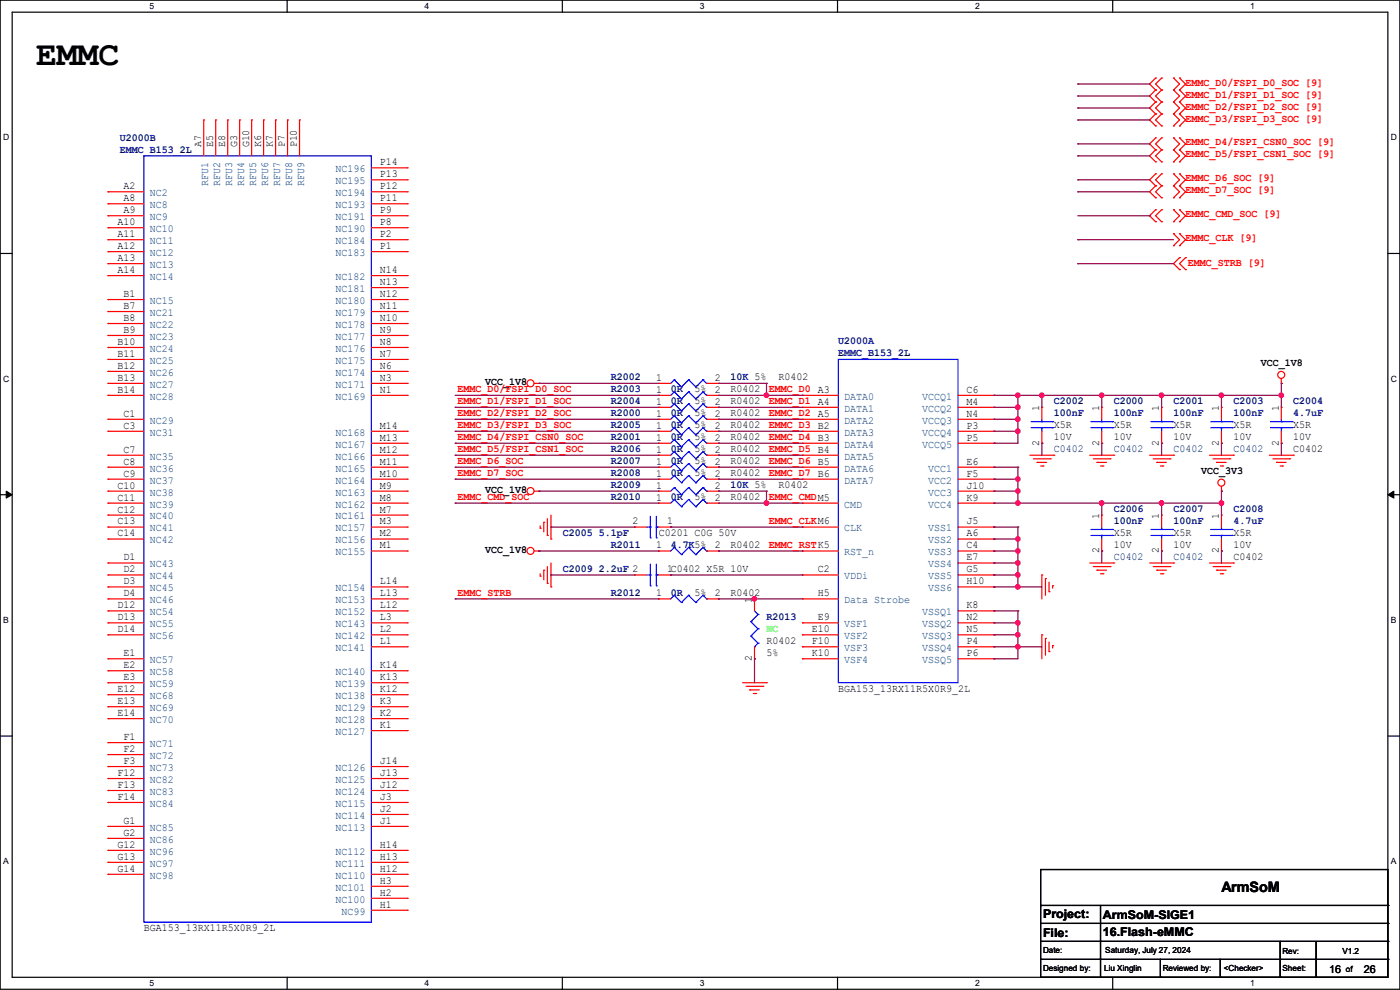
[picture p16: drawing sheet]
<svg xmlns="http://www.w3.org/2000/svg" width="297mm" height="210mm" viewBox="0 0 297 210" stroke-linecap="round" stroke-linejoin="round" font-family="sans-serif">
<defs><g id="words">
<text font-size="7.4" x="7.7" y="13.8">EMMC</text>
<text font-size="3" x="259.1" y="189.3">ArmSoM</text>
<g font-size="2.5">
<text x="221.3" y="194.7">Project:</text>
<text x="234" y="194.9">ArmSoM-SIGE1</text>
<text x="221.3" y="198.8">File:</text>
<text x="234" y="198.5">16.Flash-eMMC</text>
</g>
<g font-size="2.3" fill="#f00">
<text x="251.5" y="18.2">EMMC_D0/FSPI_D0_SOC [9]</text>
<text x="251.5" y="20.7">EMMC_D1/FSPI_D1_SOC [9]</text>
<text x="251.5" y="23.2">EMMC_D2/FSPI_D2_SOC [9]</text>
<text x="251.5" y="25.8">EMMC_D3/FSPI_D3_SOC [9]</text>
<text x="251.5" y="33.4">EMMC_D5/FSPI_CSN1_SOC [9]</text>
<text x="251.5" y="30.9">EMMC_D4/FSPI_CSN0_SOC [9]</text>
<text x="251.5" y="38.5">EMMC_D6_SOC [9]</text>
<text x="251.5" y="41">EMMC_D7_SOC [9]</text>
<text x="251.5" y="46.1">EMMC_CMD_SOC [9]</text>
<text x="251.5" y="51.2">EMMC_CLK [9]</text>
<text x="252" y="56.5">EMMC_STRB [9]</text>
<text x="97.1" y="83.1">EMMC_D0/FSPI_D0_SOC</text>
<text x="163.1" y="83.1">EMMC_D0 A3</text>
<text x="97.1" y="85.7">EMMC_D1/FSPI_D1_SOC</text>
<text x="97.1" y="88.2">EMMC_D2/FSPI_D2_SOC</text>
<text x="163.1" y="85.7">EMMC_D1 A4</text>
<text x="163.1" y="88.2">EMMC_D2 A5</text>
<text x="97.1" y="90.8">EMMC_D3/FSPI_D3_SOC</text>
<text x="97.1" y="93.3">EMMC_D4/FSPI_CSN0_SOC</text>
<text x="97.1" y="95.8">EMMC_D5/FSPI_CSN1_SOC</text>
<text x="163.1" y="93.3">EMMC_D4 B3</text>
<text x="163.1" y="90.8">EMMC_D3 B2</text>
<text x="163.1" y="95.8">EMMC_D5 B4</text>
<text x="97.1" y="98.4">EMMC_D6_SOC</text>
<text x="97.1" y="100.9">EMMC_D7_SOC</text>
<text x="163.1" y="98.4">EMMC_D6 B5</text>
<text x="163.1" y="100.9">EMMC_D7 B6</text>
<text x="97.1" y="106">EMMC_CMD_SOC</text>
<text x="163.1" y="106">EMMC_CMDM5</text>
<text x="163.1" y="111.1">EMMC_CLKM6</text>
<text x="163.1" y="116.2">EMMC_RSTK5</text>
<text x="97.1" y="126.3">EMMC_STRB</text>
</g>
<g font-size="2.3" fill="#00007f">
<text x="25.4" y="29.8">U2000B</text>
<text x="25.4" y="32.4">EMMC_B153_2L</text>
<text x="177.8" y="73">U2000A</text>
<text x="177.8" y="75.6">EMMC_B153_2L</text>
<text x="129.6" y="80.6">R2002</text>
<text x="129.6" y="83.2">R2003</text>
<text x="142.3" y="83.2">0R</text>
<text x="155" y="80.6">10K 5%</text>
<text x="129.6" y="85.7">R2004</text>
<text x="129.6" y="88.3">R2000</text>
<text x="142.3" y="85.7">0R</text>
<text x="142.3" y="88.3">0R</text>
<text x="223.6" y="85.7">C2002</text>
<text x="223.6" y="88.3">100nF</text>
<text x="236.3" y="85.7">C2000</text>
<text x="236.3" y="88.3">100nF</text>
<text x="249" y="85.7">C2001</text>
<text x="249" y="88.3">100nF</text>
<text x="261.7" y="85.7">C2003</text>
<text x="261.7" y="88.3">100nF</text>
<text x="274.4" y="85.7">C2004</text>
<text x="274.4" y="88.3">4.7uF</text>
<text x="129.6" y="90.8">R2005</text>
<text x="129.6" y="95.9">R2006</text>
<text x="129.6" y="93.3">R2001</text>
<text x="142.3" y="90.8">0R</text>
<text x="142.3" y="95.9">0R</text>
<text x="142.3" y="93.3">0R</text>
<text x="223.6" y="95.9">C0402</text>
<text x="236.3" y="95.9">C0402</text>
<text x="249" y="95.9">C0402</text>
<text x="261.7" y="95.9">C0402</text>
<text x="129.6" y="101">R2008</text>
<text x="129.6" y="98.4">R2007</text>
<text x="142.3" y="101">0R</text>
<text x="142.3" y="98.4">0R</text>
<text x="129.6" y="106">R2010</text>
<text x="129.6" y="103.5">R2009</text>
<text x="142.3" y="106">0R</text>
<text x="155" y="103.5">10K 5%</text>
<text x="119.4" y="113.7">C2005 5.1pF</text>
<text x="236.3" y="108.6">C2006</text>
<text x="236.3" y="111.1">100nF</text>
<text x="249" y="108.6">C2007</text>
<text x="249" y="111.1">100nF</text>
<text x="261.7" y="108.6">C2008</text>
<text x="261.7" y="111.1">4.7uF</text>
<text x="129.6" y="116.2">R2011</text>
<text x="142.3" y="116.2">4.7K5%</text>
<text x="236.3" y="118.7">C0402</text>
<text x="249" y="118.7">C0402</text>
<text x="119.4" y="121.3">C2009 2.2uF 2</text>
<text x="129.6" y="126.4">R2012</text>
<text x="142.3" y="126.4">0R</text>
<text x="162.6" y="131.4">R2013</text>
</g>
<g font-size="2.3">
<text x="42.7" y="31.3" transform="rotate(-90 42.7 31.3)">A7</text>
<text x="45.2" y="31.3" transform="rotate(-90 45.2 31.3)">E5</text>
<text x="47.8" y="31.3" transform="rotate(-90 47.8 31.3)">E8</text>
<text x="50.3" y="31.3" transform="rotate(-90 50.3 31.3)">G3</text>
<text x="52.8" y="31.3" transform="rotate(-90 52.8 31.3)">G10</text>
<text x="55.4" y="31.3" transform="rotate(-90 55.4 31.3)">K6</text>
<text x="57.9" y="31.3" transform="rotate(-90 57.9 31.3)">K7</text>
<text x="60.5" y="31.3" transform="rotate(-90 60.5 31.3)">P7</text>
<text x="63" y="31.3" transform="rotate(-90 63 31.3)">P10</text>
<text x="80.6" y="35.1">P14</text>
<text x="26.2" y="40.1">A2</text>
<text x="80.6" y="40.1">P12</text>
<text x="80.6" y="37.6">P13</text>
<text x="24.9" y="47.8">A10</text>
<text x="26.2" y="42.7">A8</text>
<text x="26.2" y="45.2">A9</text>
<text x="80.6" y="47.8">P8</text>
<text x="80.6" y="45.2">P9</text>
<text x="80.6" y="42.7">P11</text>
<text x="24.9" y="50.3">A11</text>
<text x="24.9" y="52.8">A12</text>
<text x="80.6" y="52.8">P1</text>
<text x="80.6" y="50.3">P2</text>
<text x="24.9" y="55.4">A13</text>
<text x="24.9" y="57.9">A14</text>
<text x="80.6" y="57.9">N14</text>
<text x="26.2" y="63">B1</text>
<text x="26.2" y="65.5">B7</text>
<text x="80.6" y="65.5">N11</text>
<text x="80.6" y="63">N12</text>
<text x="80.6" y="60.5">N13</text>
<text x="26.2" y="68.1">B8</text>
<text x="26.2" y="70.6">B9</text>
<text x="80.6" y="70.6">N9</text>
<text x="80.6" y="68.1">N10</text>
<text x="24.9" y="73.2">B10</text>
<text x="24.9" y="75.7">B11</text>
<text x="80.6" y="75.7">N7</text>
<text x="80.6" y="73.2">N8</text>
<text x="267.5" y="77.6">VCC_1V8</text>
<text x="24.9" y="78.2">B12</text>
<text x="24.9" y="80.8">B13</text>
<text x="24.9" y="83.3">B14</text>
<text x="80.6" y="83.3">N1</text>
<text x="80.6" y="80.8">N3</text>
<text x="80.6" y="78.2">N6</text>
<text x="102.9" y="81.7">VCC_1V8</text>
<text x="139.2" y="80.8">1</text>
<text x="139.2" y="83.3">1</text>
<text x="147.4" y="83.2">5%</text>
<text x="151.7" y="80.8">2</text>
<text x="151.7" y="83.3">2</text>
<text x="155" y="83.2">R0402</text>
<text x="165.1" y="80.6">R0402</text>
<text x="205" y="83.3">C6</text>
<text x="26.2" y="88.4">C1</text>
<text x="139.2" y="85.9">1</text>
<text x="139.2" y="88.4">1</text>
<text x="147.4" y="85.7">5%</text>
<text x="147.4" y="88.3">5%</text>
<text x="151.7" y="85.9">2</text>
<text x="151.7" y="88.4">2</text>
<text x="155" y="85.7">R0402</text>
<text x="155" y="88.3">R0402</text>
<text x="205" y="88.4">N4</text>
<text x="205" y="85.9">M4</text>
<text x="220.5" y="87.2" transform="rotate(-90 220.5 87.2)">1</text>
<text x="233.2" y="87.2" transform="rotate(-90 233.2 87.2)">1</text>
<text x="245.9" y="87.2" transform="rotate(-90 245.9 87.2)">1</text>
<text x="258.6" y="87.2" transform="rotate(-90 258.6 87.2)">1</text>
<text x="271.3" y="87.2" transform="rotate(-90 271.3 87.2)">1</text>
<text x="26.2" y="90.9">C3</text>
<text x="80.6" y="93.5">M13</text>
<text x="80.6" y="90.9">M14</text>
<text x="139.2" y="90.9">1</text>
<text x="139.2" y="93.5">1</text>
<text x="147.4" y="90.8">5%</text>
<text x="147.4" y="95.9">5%</text>
<text x="147.4" y="93.3">5%</text>
<text x="151.7" y="90.9">2</text>
<text x="151.7" y="93.5">2</text>
<text x="155" y="90.8">R0402</text>
<text x="155" y="95.9">R0402</text>
<text x="155" y="93.3">R0402</text>
<text x="205" y="93.5">P5</text>
<text x="205" y="90.9">P3</text>
<text x="220.5" y="94.5" transform="rotate(-90 220.5 94.5)">2</text>
<text x="223.6" y="90.8">X5R</text>
<text x="223.6" y="93.3">10V</text>
<text x="233.2" y="94.5" transform="rotate(-90 233.2 94.5)">2</text>
<text x="236.3" y="90.8">X5R</text>
<text x="236.3" y="93.3">10V</text>
<text x="245.9" y="94.5" transform="rotate(-90 245.9 94.5)">2</text>
<text x="249" y="90.8">X5R</text>
<text x="249" y="93.3">10V</text>
<text x="258.6" y="94.5" transform="rotate(-90 258.6 94.5)">2</text>
<text x="261.7" y="90.8">X5R</text>
<text x="261.7" y="93.3">10V</text>
<text x="271.3" y="94.5" transform="rotate(-90 271.3 94.5)">2</text>
<text x="274.4" y="95.9">C0402</text>
<text x="274.4" y="90.8">X5R</text>
<text x="274.4" y="93.3">10V</text>
<text x="26.2" y="96">C7</text>
<text x="26.2" y="98.6">C8</text>
<text x="26.2" y="101.1">C9</text>
<text x="80.6" y="101.1">M10</text>
<text x="80.6" y="98.6">M11</text>
<text x="80.6" y="96">M12</text>
<text x="139.2" y="101.1">1</text>
<text x="139.2" y="96">1</text>
<text x="139.2" y="98.6">1</text>
<text x="147.4" y="101">5%</text>
<text x="147.4" y="98.4">5%</text>
<text x="151.7" y="101.1">2</text>
<text x="151.7" y="96">2</text>
<text x="151.7" y="98.6">2</text>
<text x="155" y="101">R0402</text>
<text x="155" y="98.4">R0402</text>
<text x="205" y="101.1">F5</text>
<text x="205" y="98.6">E6</text>
<text x="254.8" y="100.5">VCC_3V3</text>
<text x="24.9" y="103.6">C10</text>
<text x="24.9" y="106.2">C11</text>
<text x="80.6" y="106.2">M8</text>
<text x="80.6" y="103.6">M9</text>
<text x="102.9" y="104.5">VCC_1V8</text>
<text x="139.2" y="106.2">1</text>
<text x="139.2" y="103.6">1</text>
<text x="147.4" y="106">5%</text>
<text x="151.7" y="106.2">2</text>
<text x="151.7" y="103.6">2</text>
<text x="155" y="106">R0402</text>
<text x="165.1" y="103.5">R0402</text>
<text x="205" y="106.2">K9</text>
<text x="205" y="103.6">J10</text>
<text x="24.9" y="108.7">C12</text>
<text x="24.9" y="111.3">C13</text>
<text x="24.9" y="113.8">C14</text>
<text x="80.6" y="113.8">M2</text>
<text x="80.6" y="111.3">M3</text>
<text x="80.6" y="108.7">M7</text>
<text x="134.2" y="111.3">2</text>
<text x="139.7" y="113.7">C0201 C0G 50V</text>
<text x="141.5" y="111.3">1</text>
<text x="205" y="113.8">A6</text>
<text x="205" y="111.3">J5</text>
<text x="233.2" y="110" transform="rotate(-90 233.2 110)">1</text>
<text x="236.3" y="113.7">X5R</text>
<text x="245.9" y="110" transform="rotate(-90 245.9 110)">1</text>
<text x="249" y="113.7">X5R</text>
<text x="258.6" y="110" transform="rotate(-90 258.6 110)">1</text>
<text x="261.7" y="113.7">X5R</text>
<text x="26.2" y="118.9">D1</text>
<text x="80.6" y="116.3">M1</text>
<text x="102.9" y="117.2">VCC_1V8</text>
<text x="139.2" y="116.3">1</text>
<text x="151.7" y="116.3">2</text>
<text x="155" y="116.2">R0402</text>
<text x="205" y="118.9">E7</text>
<text x="205" y="116.3">C4</text>
<text x="233.2" y="117.4" transform="rotate(-90 233.2 117.4)">2</text>
<text x="236.3" y="116.2">10V</text>
<text x="245.9" y="117.4" transform="rotate(-90 245.9 117.4)">2</text>
<text x="249" y="116.2">10V</text>
<text x="258.6" y="117.4" transform="rotate(-90 258.6 117.4)">2</text>
<text x="261.7" y="118.7">C0402</text>
<text x="261.7" y="116.2">10V</text>
<text x="26.2" y="121.4">D2</text>
<text x="26.2" y="124">D3</text>
<text x="80.6" y="124">L14</text>
<text x="141.5" y="121.4">1C0402 X5R 10V</text>
<text x="173.5" y="121.4">C2</text>
<text x="205" y="121.4">G5</text>
<text x="205" y="124">H10</text>
<text x="24.9" y="129">D12</text>
<text x="24.9" y="131.6">D13</text>
<text x="26.2" y="126.5">D4</text>
<text x="80.6" y="131.6">L3</text>
<text x="80.6" y="129">L12</text>
<text x="80.6" y="126.5">L13</text>
<text x="139.2" y="126.5">1</text>
<text x="147.4" y="126.4">5%</text>
<text x="151.7" y="126.5">2</text>
<text x="155" y="126.4">R0402</text>
<text x="159.5" y="127.8" transform="rotate(-90 159.5 127.8)">1</text>
<text x="173.5" y="126.5">H5</text>
<text x="173.5" y="131.6">E9</text>
<text x="205" y="131.6">N2</text>
<text x="205" y="129">K8</text>
<text x="24.9" y="134.1">D14</text>
<text x="80.6" y="136.7">L1</text>
<text x="80.6" y="134.1">L2</text>
<text x="162.6" y="136.5">R0402</text>
<text x="172.3" y="134.1">E10</text>
<text x="172.3" y="136.7">F10</text>
<text x="205" y="136.7">P4</text>
<text x="205" y="134.1">N5</text>
<text x="26.2" y="139.2">E1</text>
<text x="26.2" y="141.7">E2</text>
<text x="80.6" y="141.7">K14</text>
<text x="159.5" y="140.3" transform="rotate(-90 159.5 140.3)">2</text>
<text x="162.6" y="139.1">5%</text>
<text x="172.3" y="139.2">K10</text>
<text x="205" y="139.2">P6</text>
<text x="24.9" y="146.8">E12</text>
<text x="24.9" y="149.4">E13</text>
<text x="26.2" y="144.3">E3</text>
<text x="80.6" y="149.4">K3</text>
<text x="80.6" y="146.8">K12</text>
<text x="80.6" y="144.3">K13</text>
<text x="177.8" y="146.7">BGA153_13RX11R5X0R9_2L</text>
<text x="24.9" y="151.9">E14</text>
<text x="80.6" y="154.4">K1</text>
<text x="80.6" y="151.9">K2</text>
<text x="26.2" y="157">F1</text>
<text x="26.2" y="159.5">F2</text>
<text x="24.9" y="164.6">F12</text>
<text x="24.9" y="167.1">F13</text>
<text x="26.2" y="162.1">F3</text>
<text x="80.6" y="167.1">J12</text>
<text x="80.6" y="164.6">J13</text>
<text x="80.6" y="162.1">J14</text>
<text x="24.9" y="169.7">F14</text>
<text x="80.6" y="172.2">J2</text>
<text x="80.6" y="169.7">J3</text>
<text x="24.9" y="179.8">G12</text>
<text x="26.2" y="174.8">G1</text>
<text x="26.2" y="177.3">G2</text>
<text x="80.6" y="179.8">H14</text>
<text x="80.6" y="174.8">J1</text>
<text x="24.9" y="182.4">G13</text>
<text x="24.9" y="184.9">G14</text>
<text x="80.6" y="184.9">H12</text>
<text x="80.6" y="182.4">H13</text>
<text x="80.6" y="190">H2</text>
<text x="80.6" y="187.5">H3</text>
<text x="30.5" y="197.5">BGA153_13RX11R5X0R9_2L</text>
<text x="80.6" y="192.5">H1</text>
<text x="282" y="206.3">16</text>
<text x="289.3" y="206.3">26</text>
</g>
<g font-size="2.3" fill="#003f7f">
<text x="31.8" y="41.6">NC2</text>
<text x="44.2" y="39.4" transform="rotate(-90 44.2 39.4)">RFU1</text>
<text x="46.7" y="39.4" transform="rotate(-90 46.7 39.4)">RFU2</text>
<text x="49.3" y="39.4" transform="rotate(-90 49.3 39.4)">RFU3</text>
<text x="51.8" y="39.4" transform="rotate(-90 51.8 39.4)">RFU4</text>
<text x="54.4" y="39.4" transform="rotate(-90 54.4 39.4)">RFU5</text>
<text x="56.9" y="39.4" transform="rotate(-90 56.9 39.4)">RFU6</text>
<text x="59.4" y="39.4" transform="rotate(-90 59.4 39.4)">RFU7</text>
<text x="62" y="39.4" transform="rotate(-90 62 39.4)">RFU8</text>
<text x="64.5" y="39.4" transform="rotate(-90 64.5 39.4)">RFU9</text>
<text x="71.2" y="41.6">NC194</text>
<text x="71.2" y="39.1">NC195</text>
<text x="71.2" y="36.5">NC196</text>
<text x="31.8" y="44.2">NC8</text>
<text x="31.8" y="46.7">NC9</text>
<text x="71.2" y="46.7">NC191</text>
<text x="71.2" y="44.2">NC193</text>
<text x="31.8" y="49.2">NC10</text>
<text x="31.8" y="51.8">NC11</text>
<text x="71.2" y="51.8">NC184</text>
<text x="71.2" y="49.2">NC190</text>
<text x="31.8" y="54.3">NC12</text>
<text x="31.8" y="56.9">NC13</text>
<text x="31.8" y="59.4">NC14</text>
<text x="71.2" y="59.4">NC182</text>
<text x="71.2" y="54.3">NC183</text>
<text x="31.8" y="64.5">NC15</text>
<text x="71.2" y="64.5">NC180</text>
<text x="71.2" y="61.9">NC181</text>
<text x="31.8" y="67">NC21</text>
<text x="31.8" y="69.6">NC22</text>
<text x="71.2" y="69.6">NC178</text>
<text x="71.2" y="67">NC179</text>
<text x="31.8" y="72.1">NC23</text>
<text x="31.8" y="74.6">NC24</text>
<text x="31.8" y="77.2">NC25</text>
<text x="71.2" y="77.2">NC175</text>
<text x="71.2" y="74.6">NC176</text>
<text x="71.2" y="72.1">NC177</text>
<text x="31.8" y="79.7">NC26</text>
<text x="31.8" y="82.3">NC27</text>
<text x="71.2" y="82.3">NC171</text>
<text x="71.2" y="79.7">NC174</text>
<text x="31.8" y="84.8">NC28</text>
<text x="31.8" y="89.9">NC29</text>
<text x="71.2" y="84.8">NC169</text>
<text x="179.1" y="84.8">DATA0</text>
<text x="179.1" y="87.3">DATA1</text>
<text x="179.1" y="89.9">DATA2</text>
<text x="195.6" y="89.9">VCCQ3</text>
<text x="195.6" y="87.3">VCCQ2</text>
<text x="195.6" y="84.8">VCCQ1</text>
<text x="31.8" y="92.4">NC31</text>
<text x="71.2" y="95">NC167</text>
<text x="71.2" y="92.4">NC168</text>
<text x="179.1" y="92.4">DATA3</text>
<text x="179.1" y="95">DATA4</text>
<text x="195.6" y="95">VCCQ5</text>
<text x="195.6" y="92.4">VCCQ4</text>
<text x="31.8" y="97.5">NC35</text>
<text x="31.8" y="100">NC36</text>
<text x="71.2" y="100">NC165</text>
<text x="71.2" y="97.5">NC166</text>
<text x="179.1" y="97.5">DATA5</text>
<text x="179.1" y="100">DATA6</text>
<text x="196.9" y="100">VCC1</text>
<text x="31.8" y="102.6">NC37</text>
<text x="31.8" y="105.1">NC38</text>
<text x="31.8" y="107.7">NC39</text>
<text x="71.2" y="107.7">NC162</text>
<text x="71.2" y="105.1">NC163</text>
<text x="71.2" y="102.6">NC164</text>
<text x="179.1" y="102.6">DATA7</text>
<text x="179.1" y="107.7">CMD</text>
<text x="196.9" y="107.7">VCC4</text>
<text x="196.9" y="105.1">VCC3</text>
<text x="196.9" y="102.6">VCC2</text>
<text x="31.8" y="110.2">NC40</text>
<text x="31.8" y="112.7">NC41</text>
<text x="71.2" y="112.7">NC157</text>
<text x="71.2" y="110.2">NC161</text>
<text x="179.1" y="112.7">CLK</text>
<text x="196.9" y="112.7">VSS1</text>
<text x="31.8" y="115.3">NC42</text>
<text x="71.2" y="117.8">NC155</text>
<text x="71.2" y="115.3">NC156</text>
<text x="179.1" y="117.8">RST_n</text>
<text x="196.9" y="115.3">VSS2</text>
<text x="196.9" y="117.8">VSS3</text>
<text x="31.8" y="120.4">NC43</text>
<text x="31.8" y="122.9">NC44</text>
<text x="31.8" y="125.4">NC45</text>
<text x="71.2" y="125.4">NC154</text>
<text x="179.1" y="122.9">VDDi</text>
<text x="196.9" y="120.4">VSS4</text>
<text x="196.9" y="122.9">VSS5</text>
<text x="196.9" y="125.4">VSS6</text>
<text x="31.8" y="128">NC46</text>
<text x="31.8" y="130.5">NC54</text>
<text x="71.2" y="130.5">NC152</text>
<text x="71.2" y="128">NC153</text>
<text x="179.1" y="128">Data Strobe</text>
<text x="195.6" y="130.5">VSSQ1</text>
<text x="31.8" y="133.1">NC55</text>
<text x="31.8" y="135.6">NC56</text>
<text x="71.2" y="135.6">NC142</text>
<text x="71.2" y="133.1">NC143</text>
<text x="179.1" y="133.1">VSF1</text>
<text x="179.1" y="135.6">VSF2</text>
<text x="195.6" y="135.6">VSSQ3</text>
<text x="195.6" y="133.1">VSSQ2</text>
<text x="31.8" y="140.7">NC57</text>
<text x="31.8" y="143.2">NC58</text>
<text x="71.2" y="143.2">NC140</text>
<text x="71.2" y="138.1">NC141</text>
<text x="179.1" y="138.1">VSF3</text>
<text x="179.1" y="140.7">VSF4</text>
<text x="195.6" y="138.1">VSSQ4</text>
<text x="195.6" y="140.7">VSSQ5</text>
<text x="31.8" y="145.8">NC59</text>
<text x="31.8" y="148.3">NC68</text>
<text x="71.2" y="148.3">NC138</text>
<text x="71.2" y="145.8">NC139</text>
<text x="31.8" y="150.8">NC69</text>
<text x="31.8" y="153.4">NC70</text>
<text x="71.2" y="155.9">NC127</text>
<text x="71.2" y="153.4">NC128</text>
<text x="71.2" y="150.8">NC129</text>
<text x="31.8" y="158.5">NC71</text>
<text x="31.8" y="161">NC72</text>
<text x="31.8" y="163.5">NC73</text>
<text x="31.8" y="166.1">NC82</text>
<text x="71.2" y="166.1">NC125</text>
<text x="71.2" y="163.5">NC126</text>
<text x="31.8" y="168.6">NC83</text>
<text x="31.8" y="171.2">NC84</text>
<text x="71.2" y="173.7">NC114</text>
<text x="71.2" y="171.2">NC115</text>
<text x="71.2" y="168.6">NC124</text>
<text x="31.8" y="176.2">NC85</text>
<text x="31.8" y="178.8">NC86</text>
<text x="71.2" y="176.2">NC113</text>
<text x="31.8" y="181.3">NC96</text>
<text x="31.8" y="183.9">NC97</text>
<text x="71.2" y="183.9">NC111</text>
<text x="71.2" y="181.3">NC112</text>
<text x="31.8" y="186.4">NC98</text>
<text x="71.2" y="191.5">NC100</text>
<text x="71.2" y="188.9">NC101</text>
<text x="71.2" y="186.4">NC110</text>
<text x="72.4" y="194">NC99</text>
</g>
<text font-size="2.3" fill="#01ff00" x="162.6" y="134">NC</text>
<g font-size="1.8">
<text x="31.7" y="1.9">5</text>
<text x="90.1" y="1.9">4</text>
<text x="148.5" y="1.9">3</text>
<text x="206.8" y="1.9">2</text>
<text x="265.2" y="1.9">1</text>
<text x=".7" y="29.8">D</text>
<text x="295.1" y="29.8">D</text>
<text x=".7" y="80.9">C</text>
<text x="295.1" y="80.9">C</text>
<text x=".7" y="132.1">B</text>
<text x="295.1" y="132.1">B</text>
<text x=".7" y="183.3">A</text>
<text x="295.1" y="183.3">A</text>
<text x="221.3" y="202.1">Date:</text>
<text x="234.5" y="202.1">Saturday, July 27, 2024</text>
<text x="272.1" y="202.3">Rev:</text>
<text x="284.8" y="202.3">V1.2</text>
<text x="31.7" y="209.2">5</text>
<text x="90.1" y="209.2">4</text>
<text x="148.5" y="209.2">3</text>
<text x="206.8" y="209.2">2</text>
<text x="221.3" y="205.9">Designed by:</text>
<text x="234.2" y="205.9">Liu Xinglin</text>
<text x="246.7" y="205.9">Reviewed by:</text>
<text x="259.6" y="205.9">&lt;Checker&gt;</text>
<text x="265.2" y="209.2">1</text>
<text x="272.1" y="205.9">Sheet:</text>
<text x="285.5" y="206.1">of</text>
</g>
</g></defs>
<g fill="none" stroke="#000" stroke-width=".25">
<path d="M0 0h297v209.8h-297zM2.6 2.6h291.8v204.7h-291.8zM60.9 0v2.6M119.3 0v2.6M177.7 0v2.6M236.1 0v2.6M0 53.8h2.6M294.4 53.8h2.6M0 104.9h2.6M294.4 104.9h2.6M0 156.1h2.6M294.4 156.1h2.6"/>
<path d="M220.8 184.4h73.6v22.9h-73.6zM220.8 192.1h73.6M220.8 195.9h73.6M220.8 199.7h73.6M233.5 192.1v15.2M271.6 199.7v7.6M279.2 199.7v7.6M294.4 192.1h.1M294.4 195.9h.1M294.4 199.7h.1M60.9 207.3v2.5M119.3 207.3v2.5"/>
<path d="M177.7 207.3v2.5M220.8 203.5h73.6M233.5 207.3h.1M236.1 207.3v2.5M246.2 207.3h.1M246.2 203.5v3.8M258.9 207.3h.1M258.9 203.5v3.8M271.6 207.3h.1M279.2 207.3h.1M294.4 203.5h.1"/>
</g>
<path d="M1.3 104.2l1.3 .7-1.3 .8zM294.4 104.9l1.3-.7v1.5z" fill="#000"/>
<path d="M1.3 104.2l1.3 .7-1.3 .8zM294.4 104.9l1.3-.7v1.5z" fill="none" stroke="#000" stroke-width=".21"/>
<g fill="none" stroke="#f00" stroke-width=".25">
<path d="M245.2 16.6h.1M245.2 19.1h.1M245.2 16.6l-1.3 1.2 1.3 1.3M245.2 19.1l-1.3 1.3 1.3 1.2M246.4 19.1h.1M246.4 16.6h.1M246.4 16.6l-1.2 1.2 1.2 1.3M246.4 19.1l-1.2 1.3 1.2 1.2M249 19.1h.1M249 16.6h.1M249 16.6l1.2 1.2-1.2 1.3M249 19.1l1.2 1.3-1.2 1.2"/>
<path d="M250.2 19.1h.1M250.2 16.6h.1M250.2 16.6l1.3 1.2-1.3 1.3M250.2 19.1l1.3 1.3-1.3 1.2M43.2 25.4h.1M43.2 25.4v7.7M45.8 25.4h.1M45.8 25.4v7.7M48.3 25.4h.1M48.3 25.4v7.7M50.8 25.4h.1M50.8 25.4v7.7"/>
<path d="M53.4 25.4h.1M53.4 25.4v7.7M55.9 25.4h.1M55.9 25.4v7.7M58.5 25.4h.1M58.5 25.4v7.7M61 25.4h.1M61 25.4v7.7M63.5 25.4h.1M63.5 25.4v7.7M78.8 38.1h7.6M78.8 35.6h7.6"/>
<path d="M86.4 38.1h.1M86.4 35.6h.1M245.2 31.8h.1M245.2 34.3h.1M245.2 36.9h.1M245.2 39.4h.1M245.2 21.6h.1M245.2 24.2h.1M245.2 26.7h.1M245.2 29.3h.1M245.2 24.2l-1.3 1.2 1.3 1.3M245.2 31.8l-1.3 1.3 1.3 1.2"/>
<path d="M245.2 39.4l-1.3 1.3 1.3 1.3M245.2 36.9l-1.3 1.2 1.3 1.3M245.2 29.3l-1.3 1.2 1.3 1.3M245.2 21.6l-1.3 1.3 1.3 1.3M246.4 34.3h.1M246.4 31.8h.1M246.4 39.4h.1M246.4 36.9h.1M246.4 21.6h.1M246.4 24.2h.1M246.4 26.7h.1M246.4 29.3h.1"/>
<path d="M246.4 21.6l-1.2 1.3 1.2 1.3M246.4 31.8l-1.2 1.3 1.2 1.2M246.4 36.9l-1.2 1.2 1.2 1.3M246.4 39.4l-1.2 1.3 1.2 1.3M246.4 24.2l-1.2 1.2 1.2 1.3M246.4 29.3l-1.2 1.2 1.2 1.3M249 34.3h.1M249 31.8h.1M249 39.4h.1M249 36.9h.1M249 21.6h.1M249 24.2h.1"/>
<path d="M249 26.7h.1M249 29.3h.1M249 21.6l1.2 1.3-1.2 1.3M249 36.9l1.2 1.2-1.2 1.3M249 31.8l1.2 1.3-1.2 1.2M249 39.4l1.2 1.3-1.2 1.3M249 24.2l1.2 1.2-1.2 1.3M249 29.3l1.2 1.2-1.2 1.3M250.2 34.3h.1M250.2 31.8h.1M250.2 39.4h.1M250.2 36.9h.1"/>
<path d="M250.2 21.6h.1M250.2 24.2h.1M250.2 26.7h.1M250.2 29.3h.1M250.2 24.2l1.3 1.2-1.3 1.3M250.2 31.8l1.3 1.3-1.3 1.2M250.2 29.3l1.3 1.2-1.3 1.3M250.2 36.9l1.3 1.2-1.3 1.3M250.2 39.4l1.3 1.3-1.3 1.3M250.2 21.6l1.3 1.3-1.3 1.3M22.9 40.7h.1M22.9 43.2h.1"/>
<path d="M22.9 45.8h.1M22.9 48.3h.1M22.9 50.8h.1M22.9 53.4h.1M22.9 55.9h.1M22.9 58.5h.1M22.9 40.7h7.6M22.9 43.2h7.6M22.9 45.8h7.6M22.9 48.3h7.6M22.9 50.8h7.6M22.9 53.4h7.6"/>
<path d="M22.9 55.9h7.6M22.9 58.5h7.6M78.8 40.7h7.6M78.8 43.2h7.6M78.8 45.8h7.6M78.8 48.3h7.6M78.8 50.8h7.6M78.8 53.4h7.6M78.8 58.5h7.6M86.4 58.5h.1M86.4 53.4h.1M86.4 50.8h.1"/>
<path d="M86.4 48.3h.1M86.4 45.8h.1M86.4 43.2h.1M86.4 40.7h.1M245.2 42h.1M245.2 44.5h.1M245.2 47h.1M245.2 44.5l-1.3 1.3 1.3 1.2M246.4 42h.1M246.4 47h.1M246.4 44.5h.1M246.4 44.5l-1.2 1.3 1.2 1.2"/>
<path d="M249 52.1h.1M249 49.6h.1M249 42h.1M249 47h.1M249 44.5h.1M249 49.6l1.2 1.2-1.2 1.3M249 44.5l1.2 1.3-1.2 1.2M250.2 52.1h.1M250.2 49.6h.1M250.2 54.7h.1M250.2 57.2h.1M250.2 42h.1"/>
<path d="M250.2 47h.1M250.2 44.5h.1M250.2 49.6l1.3 1.2-1.3 1.3M250.2 54.7l-1.2 1.2 1.2 1.3M250.2 44.5l1.3 1.3-1.3 1.2M251.5 57.2h.1M251.5 54.7h.1M251.5 54.7l-1.3 1.2 1.3 1.3M22.9 63.5h.1M22.9 66.1h.1M22.9 68.6h.1M22.9 71.2h.1"/>
<path d="M22.9 73.7h.1M22.9 76.2h.1M22.9 78.8h.1M22.9 63.5h7.6M22.9 66.1h7.6M22.9 68.6h7.6M22.9 71.2h7.6M22.9 73.7h7.6M22.9 76.2h7.6M22.9 78.8h7.6M78.8 63.5h7.6M78.8 66.1h7.6"/>
<path d="M78.8 68.6h7.6M78.8 71.2h7.6M78.8 73.7h7.6M78.8 76.2h7.6M78.8 78.8h7.6M78.8 61h7.6M86.4 78.8h.1M86.4 76.2h.1M86.4 73.7h.1M86.4 71.2h.1M86.4 68.6h.1M86.4 66.1h.1"/>
<path d="M86.4 63.5h.1M86.4 61h.1M22.9 81.3h.1M22.9 83.9h.1M22.9 88.9h.1M22.9 91.5h.1M22.9 96.6h.1M22.9 99.1h.1M22.9 81.3h7.6M22.9 96.6h7.6M22.9 91.5h7.6M22.9 83.9h7.6"/>
<path d="M22.9 88.9h7.6M22.9 99.1h7.6M78.8 81.3h7.6M78.8 96.6h7.6M78.8 91.5h7.6M78.8 83.9h7.6M78.8 99.1h7.6M78.8 94h7.6M86.4 99.1h.1M86.4 96.6h.1M86.4 94h.1M86.4 91.5h.1"/>
<path d="M86.4 83.9h.1M86.4 81.3h.1M113.3 81.3h1M114.3 81.3h.1M139.7 91.5h.1M139.7 81.3h.1M139.7 96.6h.1M139.7 83.9h.1M139.7 86.4h.1M139.7 88.9h.1M139.7 94h.1M139.7 99.1h.1"/>
<path d="M139.7 81.3h2.6M139.7 96.6h2.6M139.7 91.5h2.6M139.7 83.9h2.6M139.7 88.9h2.6M139.7 99.1h2.6M139.7 94h2.6M139.7 86.4h2.6M149.9 81.3h2.5M149.9 96.6h2.5M149.9 91.5h2.5M149.9 83.9h2.5"/>
<path d="M149.9 88.9h2.5M149.9 99.1h2.5M149.9 94h2.5M149.9 86.4h2.5M152.4 91.5h.1M152.4 81.3h.1M152.4 96.6h.1M152.4 83.9h.1M152.4 86.4h.1M152.4 88.9h.1M152.4 94h.1M152.4 99.1h.1"/>
<path d="M170.2 91.5h.1M170.2 83.9h.1M170.2 86.4h.1M170.2 88.9h.1M170.2 94h.1M170.2 96.6h.1M170.2 99.1h.1M170.2 96.6h7.6M170.2 91.5h7.6M170.2 83.9h7.6M170.2 88.9h7.6M170.2 99.1h7.6"/>
<path d="M170.2 94h7.6M170.2 86.4h7.6M203.2 91.5h7.7M203.2 83.9h7.7M203.2 88.9h7.7M203.2 99.1h7.7M203.2 94h7.7M203.2 86.4h7.7M210.9 99.1h.1M210.9 88.9h.1M210.9 86.4h.1M210.9 83.9h.1"/>
<path d="M210.9 94h.1M210.9 91.5h.1M218.5 96.6h5.1M219.2 97.3h3.6M220 98.1h.1M220 98.1h2M220.8 98.8h.5M221 86.4h.1M221 94h.1M221 86.4v2.5M221 91.5v2.5M221.3 98.8h.1"/>
<path d="M222.8 97.3h.1M223.6 96.6h.1M231.2 96.6h5.1M231.9 97.3h3.6M232.7 98.1h.1M232.7 98.1h2M233.5 98.8h.5M233.7 86.4h.1M233.7 94h.1M233.7 86.4v2.5M233.7 91.5v2.5M234 98.8h.1"/>
<path d="M235.5 97.3h.1M236.3 96.6h.1M243.9 96.6h5.1M244.6 97.3h3.6M245.4 98.1h.1M245.4 98.1h2M246.2 98.8h.5M246.4 86.4h.1M246.4 94h.1M246.4 86.4v2.5M246.4 91.5v2.5M246.7 98.8h.1"/>
<path d="M248.2 97.3h.1M249 96.6h.1M256.6 96.6h5.1M257.3 97.3h3.6M258.1 98.1h.1M258.1 98.1h2M258.9 98.8h.5M259.1 86.4h.1M259.1 94h.1M259.1 86.4v2.5M259.1 91.5v2.5M259.4 98.8h.1"/>
<path d="M260.9 97.3h.1M261.7 96.6h.1M269.3 96.6h5.1M270 97.3h3.6M270.8 98.1h.1M270.8 98.1h2M271.6 98.8h.5M271.8 81.3h.1M271.8 86.4h.1M271.8 94h.1M271.8 80.3v1M271.8 86.4v2.5"/>
<path d="M271.8 91.5v2.5M272.1 98.8h.1M273.6 97.3h.1M274.4 96.6h.1M22.9 101.6h.1M22.9 104.2h.1M22.9 106.7h.1M22.9 109.3h.1M22.9 111.8h.1M22.9 114.3h.1M22.9 119.4h.1M22.9 119.4h7.6"/>
<path d="M22.9 104.2h7.6M22.9 106.7h7.6M22.9 111.8h7.6M22.9 101.6h7.6M22.9 109.3h7.6M22.9 114.3h7.6M78.8 104.2h7.6M78.8 116.9h7.6M78.8 106.7h7.6M78.8 111.8h7.6M78.8 101.6h7.6M78.8 109.3h7.6"/>
<path d="M78.8 114.3h7.6M86.4 116.9h.1M86.4 114.3h.1M86.4 111.8h.1M86.4 109.3h.1M86.4 106.7h.1M86.4 104.2h.1M86.4 101.6h.1M113.3 104.2h1M113.3 116.9h1M114.3 104.2h.1M114.3 116.9h.1"/>
<path d="M114.6 112.1h.1M114.6 111.5v.6M115.4 110.8h.1M115.4 110.8v2M116.1 113.6h.1M116.1 110v3.6M116.9 114.3h.1M116.9 109.3v5M116.9 119.4v5.1M134.7 111.8h.1M134.7 111.8h2.5M139.7 106.7h.1"/>
<path d="M139.7 101.6h.1M139.7 104.2h.1M139.7 116.9h.1M139.7 104.2h2.6M139.7 116.9h2.6M139.7 106.7h2.6M139.7 111.8h2.6M139.7 101.6h2.6M142.3 111.8h.1M149.9 104.2h2.5M149.9 116.9h2.5M149.9 106.7h2.5"/>
<path d="M149.9 101.6h2.5M152.4 106.7h.1M152.4 101.6h.1M152.4 104.2h.1M152.4 116.9h.1M170.2 101.6h.1M170.2 116.9h.1M170.2 106.7h.1M170.2 111.8h.1M170.2 116.9h7.6M170.2 106.7h7.6M170.2 111.8h7.6"/>
<path d="M170.2 101.6h7.6M203.2 119.4h7.7M203.2 104.2h7.7M203.2 116.9h7.7M203.2 106.7h7.7M203.2 111.8h7.7M203.2 101.6h7.7M203.2 114.3h7.7M210.9 106.7h.1M210.9 119.4h.1M210.9 104.2h.1M210.9 114.3h.1"/>
<path d="M210.9 101.6h.1M210.9 111.8h.1M210.9 116.9h.1M231.2 119.4h5.1M233.7 109.3h.1M233.7 116.9h.1M233.7 109.3v2.5M233.7 114.3v2.6M236.3 119.4h.1M243.9 119.4h5.1M246.4 109.3h.1M246.4 116.9h.1"/>
<path d="M246.4 109.3v2.5M246.4 114.3v2.6M249 119.4h.1M256.6 119.4h5.1M259.1 104.2h.1M259.1 109.3h.1M259.1 116.9h.1M259.1 103.2v1M259.1 109.3v2.5M259.1 114.3v2.6M261.7 119.4h.1M22.9 122h.1"/>
<path d="M22.9 124.5h.1M22.9 127h.1M22.9 129.6h.1M22.9 132.1h.1M22.9 134.7h.1M22.9 139.7h.1M22.9 127h7.6M22.9 122h7.6M22.9 124.5h7.6M22.9 129.6h7.6M22.9 132.1h7.6M22.9 134.7h7.6"/>
<path d="M22.9 139.7h7.6M78.8 127h7.6M78.8 124.5h7.6M78.8 129.6h7.6M78.8 132.1h7.6M78.8 134.7h7.6M78.8 137.2h7.6M86.4 137.2h.1M86.4 134.7h.1M86.4 132.1h.1M86.4 129.6h.1M86.4 127h.1"/>
<path d="M86.4 124.5h.1M114.6 122.2h.1M114.6 121.7v.5M115.4 120.9h.1M115.4 120.9v2.1M116.1 123.7h.1M116.1 120.2v3.5M116.9 124.5h.1M134.7 122h.1M134.7 122h2.5M139.7 127h.1M139.7 127h2.6"/>
<path d="M139.7 122h2.6M142.3 122h.1M149.9 127h2.5M152.4 127h.1M160.1 127h.1M160.1 139.7h.1M160.1 127v2.6M160.1 137.2v2.5M170.2 122h.1M170.2 127h.1M170.2 132.1h.1M170.2 134.7h.1"/>
<path d="M170.2 137.2h.1M170.2 139.7h.1M170.2 127h7.6M170.2 122h7.6M170.2 132.1h7.6M170.2 134.7h7.6M170.2 139.7h7.6M170.2 137.2h7.6M203.2 122h7.7M203.2 124.5h7.7M203.2 129.6h7.7M203.2 132.1h7.7"/>
<path d="M203.2 134.7h7.7M203.2 139.7h7.7M203.2 137.2h7.7M210.9 137.2h.1M210.9 134.7h.1M210.9 132.1h.1M210.9 129.6h.1M210.9 139.7h.1M210.9 122h.1M210.9 124.5h.1M221 122h.1M221 134.7h.1"/>
<path d="M221 122v5M221 134.7v5M221.8 122.7h.1M221.8 135.4h.1M221.8 122.7v3.6M221.8 135.4v3.6M222.5 125.5h.1M222.5 138.2h.1M222.5 123.5v2M222.5 136.2v2M223.3 124.2h.1M223.3 136.9h.1"/>
<path d="M223.3 124.2v.6M223.3 136.9v.6M231.9 120.2h3.6M232.7 120.9h.1M232.7 120.9h2M233.5 121.7h.5M234 121.7h.1M235.5 120.2h.1M244.6 120.2h3.6M245.4 120.9h.1M245.4 120.9h2M246.2 121.7h.5"/>
<path d="M246.7 121.7h.1M248.2 120.2h.1M257.3 120.2h3.6M258.1 120.9h.1M258.1 120.9h2M258.9 121.7h.5M259.4 121.7h.1M260.9 120.2h.1M22.9 142.3h.1M22.9 144.8h.1M22.9 147.4h.1M22.9 149.9h.1"/>
<path d="M22.9 152.4h.1M22.9 157.5h.1M22.9 144.8h7.6M22.9 142.3h7.6M22.9 147.4h7.6M22.9 149.9h7.6M22.9 152.4h7.6M22.9 157.5h7.6M78.8 144.8h7.6M78.8 142.3h7.6M78.8 147.4h7.6M78.8 149.9h7.6"/>
<path d="M78.8 152.4h7.6M78.8 155h7.6M86.4 155h.1M86.4 152.4h.1M86.4 149.9h.1M86.4 147.4h.1M86.4 144.8h.1M86.4 142.3h.1M157.5 144.8h5.1M158.3 145.6h3.5M159 146.3h.1M159 146.3h2.1"/>
<path d="M159.8 147.1h.5M160.3 147.1h.1M161.8 145.6h.1M162.6 144.8h.1M22.9 160.1h.1M22.9 162.6h.1M22.9 165.1h.1M22.9 167.7h.1M22.9 170.2h.1M22.9 175.3h.1M22.9 177.8h.1M22.9 160.1h7.6"/>
<path d="M22.9 162.6h7.6M22.9 165.1h7.6M22.9 167.7h7.6M22.9 170.2h7.6M22.9 175.3h7.6M22.9 177.8h7.6M78.8 162.6h7.6M78.8 165.1h7.6M78.8 167.7h7.6M78.8 170.2h7.6M78.8 175.3h7.6M78.8 172.8h7.6"/>
<path d="M86.4 175.3h.1M86.4 172.8h.1M86.4 170.2h.1M86.4 167.7h.1M86.4 165.1h.1M86.4 162.6h.1M22.9 180.4h.1M22.9 182.9h.1M22.9 185.5h.1M22.9 180.4h7.6M22.9 182.9h7.6M22.9 185.5h7.6"/>
<path d="M78.8 180.4h7.6M78.8 182.9h7.6M78.8 185.5h7.6M78.8 193.1h7.6M78.8 190.5h7.6M78.8 188h7.6M86.4 193.1h.1M86.4 190.5h.1M86.4 188h.1M86.4 185.5h.1M86.4 182.9h.1M86.4 180.4h.1"/>
<circle cx="271.8" cy="79.5" r=".74"/>
<circle cx="112.5" cy="81.3" r=".74"/>
<circle cx="112.5" cy="104.2" r=".74"/>
<circle cx="112.5" cy="116.9" r=".74"/>
<circle cx="259.1" cy="102.4" r=".74"/>
</g>
<g fill="none" stroke="#00f" stroke-width=".25">
<path d="M30.5 33.1h48.3v162.5h-48.3zM177.8 76.2h25.4v68.6h-25.4zM143 90.7h.1M143 80.6h.1M143 95.8h.1M143 83.1h.1M143 85.6h.1M143 88.2h.1M143 93.3h.1M143 98.3h.1M143 90.7l-.7 .8M143 90.7l1.6 1.5"/>
<path d="M143 80.6l-.7 .7M143 80.6l1.6 1.5M143 95.8l-.7 .8M143 95.8l1.6 1.5M143 83.1l-.7 .8M143 83.1l1.6 1.5M143 85.6l-.7 .8M143 85.6l1.6 1.6M143 88.2l-.7 .7M143 88.2l1.6 1.5M143 93.3l-.7 .7M143 93.3l1.6 1.5"/>
<path d="M143 98.3l-.7 .8M143 98.3l1.6 1.6M144.6 92.2h.1M144.6 82.1h.1M144.6 97.3h.1M144.6 84.6h.1M144.6 87.2h.1M144.6 89.7h.1M144.6 94.8h.1M144.6 99.9h.1M146.1 90.7h.1M146.1 80.6h.1"/>
<path d="M146.1 95.8h.1M146.1 83.1h.1M146.1 85.6h.1M146.1 88.2h.1M146.1 93.3h.1M146.1 98.3h.1M146.1 90.7l-1.5 1.5M146.1 90.7l1.5 1.5M146.1 80.6l-1.5 1.5M146.1 80.6l1.5 1.5M146.1 95.8l-1.5 1.5M146.1 95.8l1.5 1.5"/>
<path d="M146.1 83.1l-1.5 1.5M146.1 83.1l1.5 1.5M146.1 85.6l-1.5 1.6M146.1 85.6l1.5 1.6M146.1 88.2l-1.5 1.5M146.1 88.2l1.5 1.5M146.1 93.3l-1.5 1.5M146.1 93.3l1.5 1.5M146.1 98.3l-1.5 1.6M146.1 98.3l1.5 1.6M147.6 92.2h.1M147.6 82.1h.1"/>
<path d="M147.6 97.3h.1M147.6 84.6h.1M147.6 87.2h.1M147.6 89.7h.1M147.6 94.8h.1M147.6 99.9h.1M149.1 90.7h.1M149.1 80.6h.1M149.1 95.8h.1M149.1 83.1h.1M149.1 85.6h.1M149.1 88.2h.1"/>
<path d="M149.1 93.3h.1M149.1 98.3h.1M149.1 90.7l-1.5 1.5M149.1 90.7l.8 .8M149.1 80.6l-1.5 1.5M149.1 80.6l.8 .7M149.1 95.8l-1.5 1.5M149.1 95.8l.8 .8M149.1 83.1l-1.5 1.5M149.1 83.1l.8 .8M149.1 85.6l-1.5 1.6M149.1 85.6l.8 .8"/>
<path d="M149.1 88.2l-1.5 1.5M149.1 88.2l.8 .7M149.1 93.3l-1.5 1.5M149.1 93.3l.8 .7M149.1 98.3l-1.5 1.6M149.1 98.3l.8 .8M149.9 91.5h.1M149.9 81.3h.1M149.9 96.6h.1M149.9 83.9h.1M149.9 86.4h.1M149.9 88.9h.1"/>
<path d="M149.9 94h.1M149.9 99.1h.1M218.7 90.7h4.6M218.7 89.5h4.6M221 89.5h.1M221 90.7h.1M221 88.9v.6M221 90.7v.8M223.3 90.7h.1M223.3 89.5h.1M231.4 90.7h4.6M231.4 89.5h4.6"/>
<path d="M233.7 89.5h.1M233.7 90.7h.1M233.7 88.9v.6M233.7 90.7v.8M236 90.7h.1M236 89.5h.1M244.1 90.7h4.6M244.1 89.5h4.6M246.4 89.5h.1M246.4 90.7h.1M246.4 88.9v.6M246.4 90.7v.8"/>
<path d="M248.7 90.7h.1M248.7 89.5h.1M256.8 90.7h4.6M256.8 89.5h4.6M259.1 89.5h.1M259.1 90.7h.1M259.1 88.9v.6M259.1 90.7v.8M261.4 90.7h.1M261.4 89.5h.1M269.5 90.7h4.6M269.5 89.5h4.6"/>
<path d="M271.8 89.5h.1M271.8 90.7h.1M271.8 88.9v.6M271.8 90.7v.8M274.1 90.7h.1M274.1 89.5h.1M137.2 111.8h.8M138 114.1h.1M138 111.8h.1M138 109.5v4.6M138 119.7v4.5M139.2 111.8h.1"/>
<path d="M139.2 114.1h.1M139.2 111.8h.5M139.2 109.5v4.6M139.2 119.7v4.5M143 106h.1M143 100.9h.1M143 103.4h.1M143 116.1h.1M143 106l-.7 .7M143 106l1.6 1.5M143 100.9l-.7 .7M143 100.9l1.6 1.5"/>
<path d="M143 103.4l-.7 .8M143 103.4l1.6 1.5M143 116.1l-.7 .8M143 116.1l1.6 1.5M144.6 107.5h.1M144.6 102.4h.1M144.6 104.9h.1M144.6 117.6h.1M146.1 106h.1M146.1 100.9h.1M146.1 103.4h.1M146.1 116.1h.1"/>
<path d="M146.1 106l-1.5 1.5M146.1 106l1.5 1.5M146.1 100.9l-1.5 1.5M146.1 100.9l1.5 1.5M146.1 103.4l-1.5 1.5M146.1 103.4l1.5 1.5M146.1 116.1l-1.5 1.5M146.1 116.1l1.5 1.5M147.6 107.5h.1M147.6 102.4h.1M147.6 104.9h.1M147.6 117.6h.1"/>
<path d="M149.1 106h.1M149.1 100.9h.1M149.1 103.4h.1M149.1 116.1h.1M149.1 106l-1.5 1.5M149.1 106l.8 .7M149.1 100.9l-1.5 1.5M149.1 100.9l.8 .7M149.1 103.4l-1.5 1.5M149.1 103.4l.8 .8M149.1 116.1l-1.5 1.5M149.1 116.1l.8 .8"/>
<path d="M149.9 106.7h.1M149.9 101.6h.1M149.9 104.2h.1M149.9 116.9h.1M231.4 113.6h4.6M231.4 112.3h4.6M233.7 112.3h.1M233.7 113.6h.1M233.7 111.8v.5M233.7 113.6v.7M236 113.6h.1M236 112.3h.1"/>
<path d="M244.1 113.6h4.6M244.1 112.3h4.6M246.4 112.3h.1M246.4 113.6h.1M246.4 111.8v.5M246.4 113.6v.7M248.7 113.6h.1M248.7 112.3h.1M256.8 113.6h4.6M256.8 112.3h4.6M259.1 112.3h.1M259.1 113.6h.1"/>
<path d="M259.1 111.8v.5M259.1 113.6v.7M261.4 113.6h.1M261.4 112.3h.1M137.2 122h.8M138 124.2h.1M138 122h.1M139.2 122h.1M139.2 124.2h.1M139.2 122h.5M143 126.3h.1M143 126.3l-.7 .7"/>
<path d="M143 126.3l1.6 1.5M144.6 127.8h.1M146.1 126.3h.1M146.1 126.3l-1.5 1.5M146.1 126.3l1.5 1.5M147.6 127.8h.1M149.1 126.3h.1M149.1 126.3l-1.5 1.5M149.1 126.3l.8 .7M149.9 127h.1M159.3 131.9h.1M159.3 134.9h.1"/>
<path d="M159.3 131.9l1.5 1.5M159.3 134.9l1.5 1.5M160.1 137.2h.1M160.1 129.6l.7 .7M160.8 130.3h.1M160.8 133.4h.1M160.8 136.4h.1M160.8 130.3l-1.5 1.6M160.8 133.4l-1.5 1.5M160.8 136.4l-.7 .8"/>
</g>
<path d="M210.9 119.4h.1M210.9 111.8h.1M210.9 114.3h.1M210.9 119.4h5M210.9 111.8h5M215.9 119.4h.1M215.9 111.8h.1M215.9 116.9h.1M215.9 111.8v2.5h-5M215.9 116.9v5.1M215.9 124.5h.1M215.9 124.5h5.1" fill="none" stroke="#7f003f" stroke-width=".25"/>
<circle cx="215.9" cy="119.4" r=".49" fill="#f0f"/>
<circle cx="215.9" cy="119.4" r=".49" fill="none" stroke="#f0f" stroke-width=".25"/>
<path d="M210.9 116.9h.1M210.9 116.9h5" fill="none" stroke="#7f003f" stroke-width=".25"/>
<circle cx="215.9" cy="116.9" r=".49" fill="#f0f"/>
<circle cx="215.9" cy="116.9" r=".49" fill="none" stroke="#f0f" stroke-width=".25"/>
<path d="M210.9 122h.1M210.9 122h5" fill="none" stroke="#7f003f" stroke-width=".25"/>
<circle cx="215.9" cy="121.9" r=".49" fill="#f0f"/>
<circle cx="215.9" cy="121.9" r=".49" fill="none" stroke="#f0f" stroke-width=".25"/>
<path d="M215.9 106.7h.1M215.9 106.7h17.8" fill="none" stroke="#7f003f" stroke-width=".25"/>
<circle cx="215.9" cy="106.7" r=".49" fill="#f0f"/>
<circle cx="215.9" cy="106.7" r=".49" fill="none" stroke="#f0f" stroke-width=".25"/>
<path d="M210.9 101.6h.1M210.9 101.6h5" fill="none" stroke="#7f003f" stroke-width=".25"/>
<circle cx="215.9" cy="101.6" r=".49" fill="#f0f"/>
<circle cx="215.9" cy="101.6" r=".49" fill="none" stroke="#f0f" stroke-width=".25"/>
<path d="M210.9 106.7h.1M215.9 104.2h.1M215.9 104.2v2.5h-5" fill="none" stroke="#7f003f" stroke-width=".25"/>
<circle cx="215.9" cy="104.2" r=".49" fill="#f0f"/>
<circle cx="215.9" cy="104.2" r=".49" fill="none" stroke="#f0f" stroke-width=".25"/>
<path d="M233.7 106.7h.1M233.7 106.7v2.6" fill="none" stroke="#7f003f" stroke-width=".25"/>
<circle cx="233.7" cy="106.7" r=".49" fill="#f0f"/>
<circle cx="233.7" cy="106.7" r=".49" fill="none" stroke="#f0f" stroke-width=".25"/>
<path d="M233.7 116.9h.1M233.7 116.9v2.5M246.4 106.7h.1M246.4 106.7h12.7M246.4 106.7v2.6" fill="none" stroke="#7f003f" stroke-width=".25"/>
<circle cx="246.4" cy="106.7" r=".49" fill="#f0f"/>
<circle cx="246.4" cy="106.7" r=".49" fill="none" stroke="#f0f" stroke-width=".25"/>
<path d="M210.9 99.1h.1M210.9 99.1h5M215.9 99.1h.1M215.9 99.1v5.1h-5M210.9 104.2h.1M215.9 101.6h.1M215.9 114.3h.1M215.9 114.3v2.6M246.4 116.9h.1M246.4 116.9v2.5M259.1 104.2h.1M259.1 104.2v2.5" fill="none" stroke="#7f003f" stroke-width=".25"/>
<circle cx="215.9" cy="114.3" r=".49" fill="#f0f"/>
<circle cx="215.9" cy="114.3" r=".49" fill="none" stroke="#f0f" stroke-width=".25"/>
<path d="M142.3 111.8h.1M142.3 111.8h27.9M152.4 116.9h.1M152.4 116.9h17.8M116.9 122h.1M116.9 122h17.8M142.3 122h.1M142.3 122h27.9M210.9 124.5h.1M210.9 124.5h5" fill="none" stroke="#7f003f" stroke-width=".25"/>
<circle cx="215.9" cy="124.5" r=".49" fill="#f0f"/>
<circle cx="215.9" cy="124.5" r=".49" fill="none" stroke="#f0f" stroke-width=".25"/>
<g fill="none" stroke="#7f003f" stroke-width=".25">
<path d="M96.6 83.9h43.1M139.7 83.9h.1M152.4 94h.1M152.4 91.5h.1M152.4 86.4h.1M152.4 88.9h.1M152.4 99.1h.1M152.4 96.6h.1M152.4 94h17.8M152.4 91.5h17.8M152.4 86.4h17.8M152.4 88.9h17.8"/>
<path d="M152.4 99.1h17.8M152.4 96.6h17.8M233.7 83.9h.1M233.7 83.9h12.7M114.3 104.2h.1M114.3 104.2h25.4M152.4 104.2h.1M152.4 104.2h10.2"/>
</g>
<circle cx="246.4" cy="83.8" r=".49" fill="#f0f"/>
<circle cx="246.4" cy="83.8" r=".49" fill="none" stroke="#f0f" stroke-width=".25"/>
<g fill="none" stroke="#7f003f" stroke-width=".25">
<path d="M215.9 83.9h.1M215.9 83.9h5.1M221 94h.1M221 83.9h.1M221 83.9v2.5M221 94v2.6M233.7 83.9h.1M233.7 94h.1M233.7 83.9v2.5M233.7 94v2.6M246.4 94h.1M246.4 83.9h.1"/>
<path d="M246.4 83.9v2.5M246.4 94v2.6M271.8 81.3h.1M271.8 81.3v2.6M210.9 134.7h.1M210.9 137.2h.1M210.9 132.1h.1M210.9 137.2h10.1M210.9 134.7h5M210.9 132.1h5M215.9 137.2h.1M215.9 134.7h.1"/>
<path d="M215.9 132.1h.1M215.9 132.1v5.1"/>
</g>
<circle cx="215.9" cy="134.6" r=".49" fill="#f0f"/>
<circle cx="215.9" cy="134.6" r=".49" fill="none" stroke="#f0f" stroke-width=".25"/>
<circle cx="215.9" cy="132.1" r=".49" fill="#f0f"/>
<circle cx="215.9" cy="132.1" r=".49" fill="none" stroke="#f0f" stroke-width=".25"/>
<path d="M210.9 139.7h.1M215.9 137.2h.1M215.9 137.2v2.5h-5" fill="none" stroke="#7f003f" stroke-width=".25"/>
<circle cx="215.9" cy="137.2" r=".49" fill="#f0f"/>
<circle cx="215.9" cy="137.2" r=".49" fill="none" stroke="#f0f" stroke-width=".25"/>
<path d="M210.9 94h.1M210.9 88.9h.1M210.9 86.4h.1M210.9 88.9h5M210.9 86.4h5M215.9 91.5h.1M215.9 91.5v2.5h-5M210.9 129.6h.1M210.9 129.6h5M215.9 129.6h.1M215.9 129.6v2.5" fill="none" stroke="#7f003f" stroke-width=".25"/>
<circle cx="215.9" cy="86.4" r=".49" fill="#f0f"/>
<circle cx="215.9" cy="86.4" r=".49" fill="none" stroke="#f0f" stroke-width=".25"/>
<path d="M210.9 91.5h.1M215.9 88.9h.1M215.9 88.9v2.6h-5" fill="none" stroke="#7f003f" stroke-width=".25"/>
<circle cx="215.9" cy="91.5" r=".49" fill="#f0f"/>
<circle cx="215.9" cy="91.5" r=".49" fill="none" stroke="#f0f" stroke-width=".25"/>
<circle cx="215.9" cy="88.9" r=".49" fill="#f0f"/>
<circle cx="215.9" cy="88.9" r=".49" fill="none" stroke="#f0f" stroke-width=".25"/>
<path d="M210.9 83.9h.1M210.9 83.9h5M215.9 86.4h.1M215.9 83.9h.1M215.9 83.9v5" fill="none" stroke="#7f003f" stroke-width=".25"/>
<circle cx="215.9" cy="83.8" r=".49" fill="#f0f"/>
<circle cx="215.9" cy="83.8" r=".49" fill="none" stroke="#f0f" stroke-width=".25"/>
<path d="M259.1 94h.1M259.1 83.9h.1M259.1 94v2.6M259.1 83.9h12.7M271.8 94h.1M271.8 94v2.6M259.1 116.9h.1M259.1 116.9v2.5" fill="none" stroke="#7f003f" stroke-width=".25"/>
<circle cx="271.8" cy="83.8" r=".49" fill="#f0f"/>
<circle cx="271.8" cy="83.8" r=".49" fill="none" stroke="#f0f" stroke-width=".25"/>
<circle cx="259.1" cy="83.8" r=".49" fill="#f0f"/>
<circle cx="259.1" cy="83.8" r=".49" fill="none" stroke="#f0f" stroke-width=".25"/>
<path d="M259.1 83.9h.1M259.1 83.9v2.5M271.8 83.9h.1M271.8 83.9v2.5M259.1 106.7h.1M259.1 106.7v2.6" fill="none" stroke="#7f003f" stroke-width=".25"/>
<circle cx="259.1" cy="106.7" r=".49" fill="#f0f"/>
<circle cx="259.1" cy="106.7" r=".49" fill="none" stroke="#f0f" stroke-width=".25"/>
<path d="M221 83.9h.1M221 83.9h12.7M233.7 106.7h.1M233.7 106.7h12.7" fill="none" stroke="#7f003f" stroke-width=".25"/>
<circle cx="233.7" cy="83.8" r=".49" fill="#f0f"/>
<circle cx="233.7" cy="83.8" r=".49" fill="none" stroke="#f0f" stroke-width=".25"/>
<circle cx="221" cy="83.8" r=".49" fill="#f0f"/>
<circle cx="221" cy="83.8" r=".49" fill="none" stroke="#f0f" stroke-width=".25"/>
<g fill="none" stroke="#7f003f" stroke-width=".25">
<path d="M114.3 81.3h.1M114.3 81.3h25.4M246.4 83.9h.1M246.4 83.9h12.7M114.3 116.9h.1M114.3 116.9h25.4M116.9 111.8h.1M116.9 111.8h17.8M152.4 101.6h.1M152.4 101.6h17.8M96.6 127h.1M96.6 127h43.1"/>
<path d="M152.4 127h.1M152.4 127h17.8M160.1 139.7h.1M160.1 127h.1M160.1 139.7v5.1M215.9 122h.1M215.9 122v2.5"/>
</g>
<circle cx="160" cy="127" r=".49" fill="#f0f"/>
<circle cx="160" cy="127" r=".49" fill="none" stroke="#f0f" stroke-width=".25"/>
<g fill="none" stroke="#7f003f" stroke-width=".25">
<path d="M96.6 86.4h.1M96.6 88.9h.1M96.6 91.5h.1M96.6 94h.1M96.6 96.6h.1M96.6 99.1h.1M96.6 86.4h43.1M96.6 88.9h43.1M96.6 91.5h43.1M96.6 94h43.1M96.6 96.6h43.1M96.6 99.1h43.1"/>
<path d="M152.4 83.9h10.2M162.6 83.9h.1M96.6 106.7h.1M96.6 101.6h.1M96.6 106.7h43.1M96.6 101.6h43.1"/>
</g>
<circle cx="162.6" cy="83.8" r=".49" fill="#f0f"/>
<circle cx="162.6" cy="83.8" r=".49" fill="none" stroke="#f0f" stroke-width=".25"/>
<path d="M152.4 81.3h.1M152.4 81.3h10.2M162.6 81.3h.1M162.6 81.3v2.6h7.6M170.2 83.9h.1M162.6 104.2h.1M162.6 104.2v2.5" fill="none" stroke="#7f003f" stroke-width=".25"/>
<circle cx="162.6" cy="106.7" r=".49" fill="#f0f"/>
<circle cx="162.6" cy="106.7" r=".49" fill="none" stroke="#f0f" stroke-width=".25"/>
<g fill="none" stroke="#7f003f" stroke-width=".25">
<path d="M228.6 17.8h.1M228.6 17.8h15.3M228.6 38.1h.1M228.6 33.1h.1M228.6 30.5h.1M228.6 25.4h.1M228.6 22.9h.1M228.6 20.4h.1M228.6 38.1h15.3M228.6 33.1h15.3M228.6 30.5h15.3M228.6 25.4h15.3"/>
<path d="M228.6 22.9h15.3M228.6 20.4h15.3M228.6 50.8h.1M228.6 55.9h.1M228.6 40.7h.1M228.6 50.8h20.4M228.6 55.9h20.4M228.6 45.8h15.3M228.6 40.7h15.3M243.9 45.8h.1M152.4 106.7h17.8M162.6 106.7h.1"/>
</g>
<circle cx="215.9" cy="119.4" r=".49" fill="#f0f"/>
<circle cx="215.9" cy="119.4" r=".49" fill="none" stroke="#f0f" stroke-width=".25"/>
<circle cx="215.9" cy="116.9" r=".49" fill="#f0f"/>
<circle cx="215.9" cy="116.9" r=".49" fill="none" stroke="#f0f" stroke-width=".25"/>
<circle cx="215.9" cy="121.9" r=".49" fill="#f0f"/>
<circle cx="215.9" cy="121.9" r=".49" fill="none" stroke="#f0f" stroke-width=".25"/>
<circle cx="215.9" cy="106.7" r=".49" fill="#f0f"/>
<circle cx="215.9" cy="106.7" r=".49" fill="none" stroke="#f0f" stroke-width=".25"/>
<circle cx="215.9" cy="101.6" r=".49" fill="#f0f"/>
<circle cx="215.9" cy="101.6" r=".49" fill="none" stroke="#f0f" stroke-width=".25"/>
<circle cx="215.9" cy="104.2" r=".49" fill="#f0f"/>
<circle cx="215.9" cy="104.2" r=".49" fill="none" stroke="#f0f" stroke-width=".25"/>
<circle cx="233.7" cy="106.7" r=".49" fill="#f0f"/>
<circle cx="233.7" cy="106.7" r=".49" fill="none" stroke="#f0f" stroke-width=".25"/>
<circle cx="246.4" cy="106.7" r=".49" fill="#f0f"/>
<circle cx="246.4" cy="106.7" r=".49" fill="none" stroke="#f0f" stroke-width=".25"/>
<circle cx="215.9" cy="114.3" r=".49" fill="#f0f"/>
<circle cx="215.9" cy="114.3" r=".49" fill="none" stroke="#f0f" stroke-width=".25"/>
<circle cx="215.9" cy="124.5" r=".49" fill="#f0f"/>
<circle cx="215.9" cy="124.5" r=".49" fill="none" stroke="#f0f" stroke-width=".25"/>
<circle cx="246.4" cy="83.8" r=".49" fill="#f0f"/>
<circle cx="246.4" cy="83.8" r=".49" fill="none" stroke="#f0f" stroke-width=".25"/>
<circle cx="215.9" cy="134.6" r=".49" fill="#f0f"/>
<circle cx="215.9" cy="134.6" r=".49" fill="none" stroke="#f0f" stroke-width=".25"/>
<circle cx="215.9" cy="132.1" r=".49" fill="#f0f"/>
<circle cx="215.9" cy="132.1" r=".49" fill="none" stroke="#f0f" stroke-width=".25"/>
<circle cx="215.9" cy="137.2" r=".49" fill="#f0f"/>
<circle cx="215.9" cy="137.2" r=".49" fill="none" stroke="#f0f" stroke-width=".25"/>
<circle cx="215.9" cy="86.4" r=".49" fill="#f0f"/>
<circle cx="215.9" cy="86.4" r=".49" fill="none" stroke="#f0f" stroke-width=".25"/>
<circle cx="215.9" cy="91.5" r=".49" fill="#f0f"/>
<circle cx="215.9" cy="91.5" r=".49" fill="none" stroke="#f0f" stroke-width=".25"/>
<circle cx="215.9" cy="88.9" r=".49" fill="#f0f"/>
<circle cx="215.9" cy="88.9" r=".49" fill="none" stroke="#f0f" stroke-width=".25"/>
<circle cx="215.9" cy="83.8" r=".49" fill="#f0f"/>
<circle cx="215.9" cy="83.8" r=".49" fill="none" stroke="#f0f" stroke-width=".25"/>
<circle cx="271.8" cy="83.8" r=".49" fill="#f0f"/>
<circle cx="271.8" cy="83.8" r=".49" fill="none" stroke="#f0f" stroke-width=".25"/>
<circle cx="259.1" cy="83.8" r=".49" fill="#f0f"/>
<circle cx="259.1" cy="83.8" r=".49" fill="none" stroke="#f0f" stroke-width=".25"/>
<circle cx="259.1" cy="106.7" r=".49" fill="#f0f"/>
<circle cx="259.1" cy="106.7" r=".49" fill="none" stroke="#f0f" stroke-width=".25"/>
<circle cx="233.7" cy="83.8" r=".49" fill="#f0f"/>
<circle cx="233.7" cy="83.8" r=".49" fill="none" stroke="#f0f" stroke-width=".25"/>
<circle cx="221" cy="83.8" r=".49" fill="#f0f"/>
<circle cx="221" cy="83.8" r=".49" fill="none" stroke="#f0f" stroke-width=".25"/>
<circle cx="160" cy="127" r=".49" fill="#f0f"/>
<circle cx="160" cy="127" r=".49" fill="none" stroke="#f0f" stroke-width=".25"/>
<circle cx="162.6" cy="83.8" r=".49" fill="#f0f"/>
<circle cx="162.6" cy="83.8" r=".49" fill="none" stroke="#f0f" stroke-width=".25"/>
<circle cx="162.6" cy="106.7" r=".49" fill="#f0f"/>
<circle cx="162.6" cy="106.7" r=".49" fill="none" stroke="#f0f" stroke-width=".25"/>
<use href="#words"/>
</svg>
